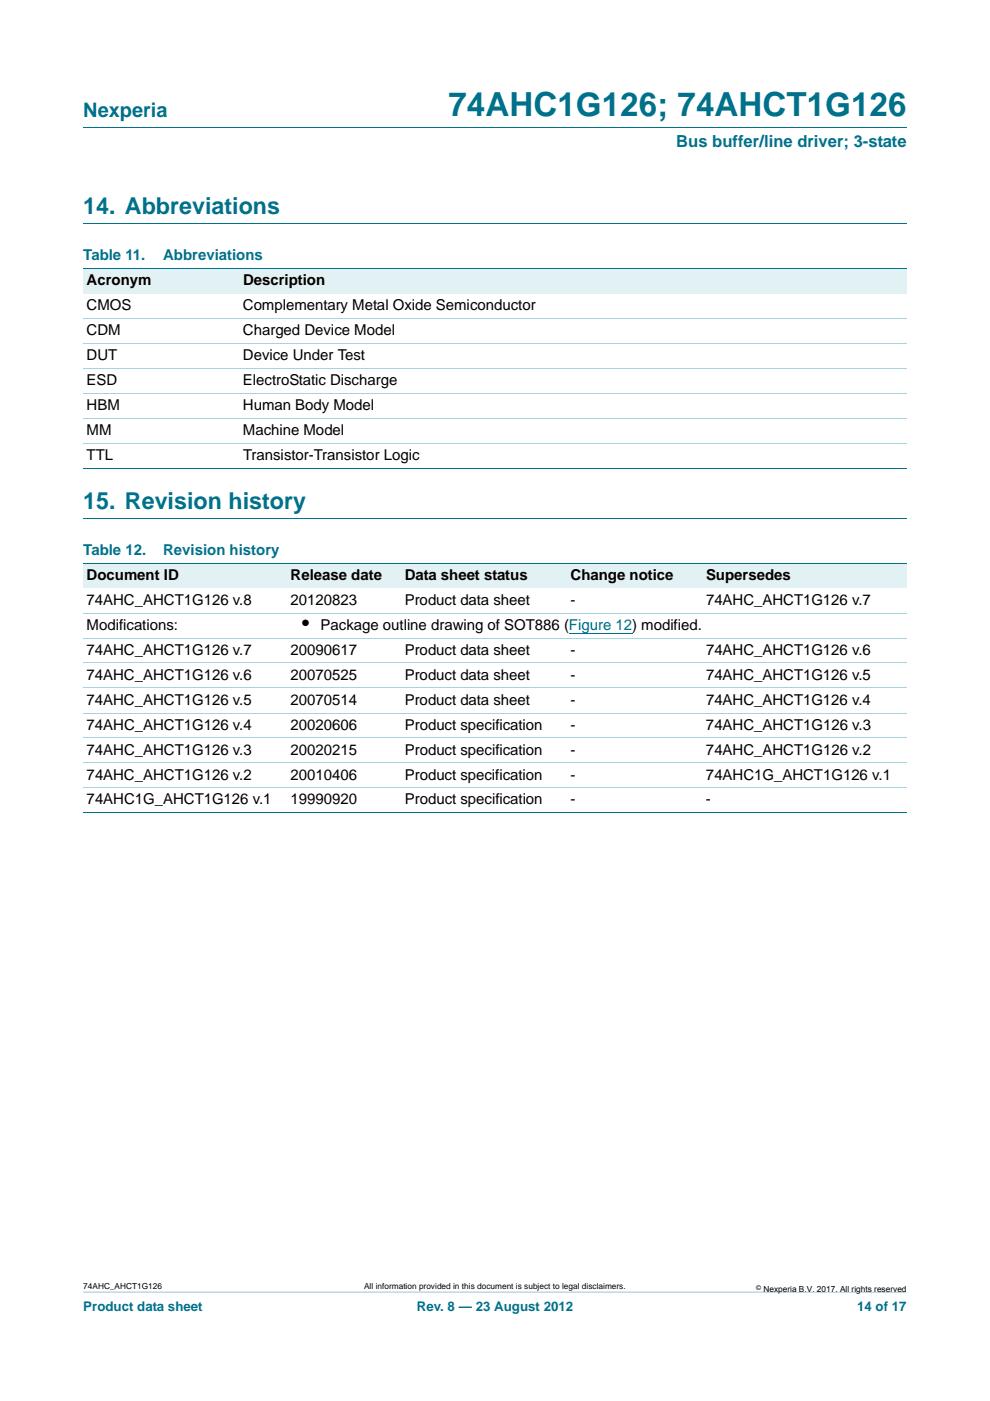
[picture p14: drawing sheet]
<svg xmlns="http://www.w3.org/2000/svg" width="210mm" height="297mm" viewBox="0 0 210 297" stroke-linecap="round" stroke-linejoin="round" font-family="sans-serif">
<defs><g id="words">
<text font-size="7" fill="#00718a" x="95.1" y="24.6">74AHC1G126; 74AHCT1G126</text>
<g font-size="4.9" fill="#00718a">
<text x="17.7" y="45.4">14. Abbreviations</text>
<text x="17.7" y="107.9">15. Revision history</text>
</g>
<text font-size="4.2" fill="#00718a" x="17.7" y="24.9">Nexperia</text>
<text font-size="4.2" x="64.1" y="133.5">•</text>
<text font-size="3.5" fill="#00718a" x="143.4" y="31.1">Bus buffer/line driver; 3-state</text>
<g font-size="3.2" fill="#00718a">
<text x="17.7" y="55.2">Table 11.</text>
<text x="34.6" y="55.2">Abbreviations</text>
<text x="17.7" y="117.7">Table 12.</text>
<text x="34.6" y="117.7">Revision history</text>
</g>
<g font-size="3.2">
<text x="18.4" y="65.8">CMOS</text>
<text x="18.4" y="60.5">Acronym</text>
<text x="51.5" y="65.8">Complementary Metal Oxide Semiconductor</text>
<text x="51.5" y="60.5">Description</text>
<text x="18.4" y="71.1">CDM</text>
<text x="51.5" y="71.1">Charged Device Model</text>
<text x="18.4" y="76.4">DUT</text>
<text x="51.5" y="76.4">Device Under Test</text>
<text x="18.4" y="81.7">ESD</text>
<text x="51.5" y="81.7">ElectroStatic Discharge</text>
<text x="18.4" y="87">HBM</text>
<text x="51.5" y="87">Human Body Model</text>
<text x="18.4" y="92.3">MM</text>
<text x="51.5" y="92.3">Machine Model</text>
<text x="18.4" y="97.5">TTL</text>
<text x="51.5" y="97.5">Transistor-Transistor Logic</text>
<text x="18.4" y="122.9">Document ID</text>
<text x="61.6" y="122.9">Release date</text>
<text x="85.9" y="122.9">Data sheet status</text>
<text x="121" y="122.9">Change notice</text>
<text x="149.8" y="122.9">Supersedes</text>
<text x="18.4" y="128.2">74AHC_AHCT1G126 v.8</text>
<text x="61.6" y="128.2">20120823</text>
<text x="85.8" y="128.2">Product data sheet</text>
<text x="121" y="128.2">-</text>
<text x="149.7" y="128.2">74AHC_AHCT1G126 v.7</text>
<text x="18.4" y="133.5">Modifications:</text>
<text x="68" y="133.5">Package outline drawing of SOT886 (Figure 12) modified.</text>
<text x="18.4" y="138.8">74AHC_AHCT1G126 v.7</text>
<text x="61.6" y="138.8">20090617</text>
<text x="85.8" y="138.8">Product data sheet</text>
<text x="121" y="138.8">-</text>
<text x="149.7" y="138.8">74AHC_AHCT1G126 v.6</text>
<text x="18.4" y="144.1">74AHC_AHCT1G126 v.6</text>
<text x="18.4" y="149.4">74AHC_AHCT1G126 v.5</text>
<text x="61.6" y="144.1">20070525</text>
<text x="61.6" y="149.4">20070514</text>
<text x="85.8" y="144.1">Product data sheet</text>
<text x="85.8" y="149.4">Product data sheet</text>
<text x="121" y="144.1">-</text>
<text x="121" y="149.4">-</text>
<text x="149.7" y="144.1">74AHC_AHCT1G126 v.5</text>
<text x="149.7" y="149.4">74AHC_AHCT1G126 v.4</text>
<text x="18.4" y="154.7">74AHC_AHCT1G126 v.4</text>
<text x="61.6" y="154.7">20020606</text>
<text x="85.9" y="154.7">Product specification</text>
<text x="121" y="154.7">-</text>
<text x="149.7" y="154.7">74AHC_AHCT1G126 v.3</text>
<text x="18.4" y="160">74AHC_AHCT1G126 v.3</text>
<text x="61.6" y="160">20020215</text>
<text x="85.9" y="160">Product specification</text>
<text x="121" y="160">-</text>
<text x="149.7" y="160">74AHC_AHCT1G126 v.2</text>
<text x="18.4" y="165.3">74AHC_AHCT1G126 v.2</text>
<text x="61.6" y="165.3">20010406</text>
<text x="85.9" y="165.3">Product specification</text>
<text x="121" y="165.3">-</text>
<text x="149.7" y="165.3">74AHC1G_AHCT1G126 v.1</text>
<text x="18.4" y="170.6">74AHC1G_AHCT1G126 v.1</text>
<text x="61.6" y="170.6">19990920</text>
<text x="85.9" y="170.6">Product specification</text>
<text x="121" y="170.6">-</text>
<text x="149.7" y="170.6">-</text>
</g>
<g font-size="2.8" fill="#00718a">
<text x="17.7" y="277.9">Product data sheet</text>
<text x="88.4" y="277.9">Rev. 8 — 23 August 2012</text>
<text x="181.8" y="277.9">14 of 17</text>
</g>
<g font-size="1.8">
<text x="17.7" y="273.3">74AHC_AHCT1G126</text>
<text x="77.2" y="273.3">All information provided in this document is subject to legal disclaimers.</text>
<text x="161.9" y="273.9">Nexperia B.V. 2017. All rights reserved</text>
</g>
<text font-size="1.4" x="160.4" y="273.4">©</text>
</g></defs>
<path d="M17.7 273.9l174.6 .1z" fill="#00718a"/>
<path d="M17.7 27h174.6M17.7 47.4h174.6M17.7 109.9h174.6" fill="none" stroke="#00718a" stroke-width=".21"/>
<g fill="#e2f1f4">
<path d="M17.7 57h33.1v5.3h-33.1z"/>
<path d="M50.8 57h141.5v5.3h-141.5z"/>
<path d="M17.7 119.4h43.2v5.3h-43.2z"/>
<path d="M60.9 119.4h24.3v5.3h-24.3z"/>
<path d="M85.2 119.4h35.1v5.3h-35.1z"/>
<path d="M120.3 119.4h28.8v5.3h-28.8z"/>
<path d="M149.1 119.4h43.2v5.3h-43.2z"/>
</g>
<path d="M120.7 134.2h13.4" fill="none" stroke="#00f" stroke-width=".21"/>
<path d="M17.7 57h174.6M17.7 99.3h174.6M17.7 119.4h174.6M17.7 172.3h174.6" fill="none" stroke="#00718a" stroke-width=".21"/>
<g fill="none" stroke="#a5d5dc" stroke-width=".21">
<path d="M17.7 67.5h174.6M17.7 72.8h174.6M17.7 78.1h174.6M17.7 83.4h174.6M17.7 88.7h174.6M17.7 94h174.6M17.7 130h174.6M17.7 135.3h174.6M17.7 140.6h174.6M17.7 145.9h174.6M17.7 151.2h174.6M17.7 156.5h174.6"/>
<path d="M17.7 161.8h174.6M17.7 167h174.6"/>
</g>
<use href="#words"/>
</svg>
